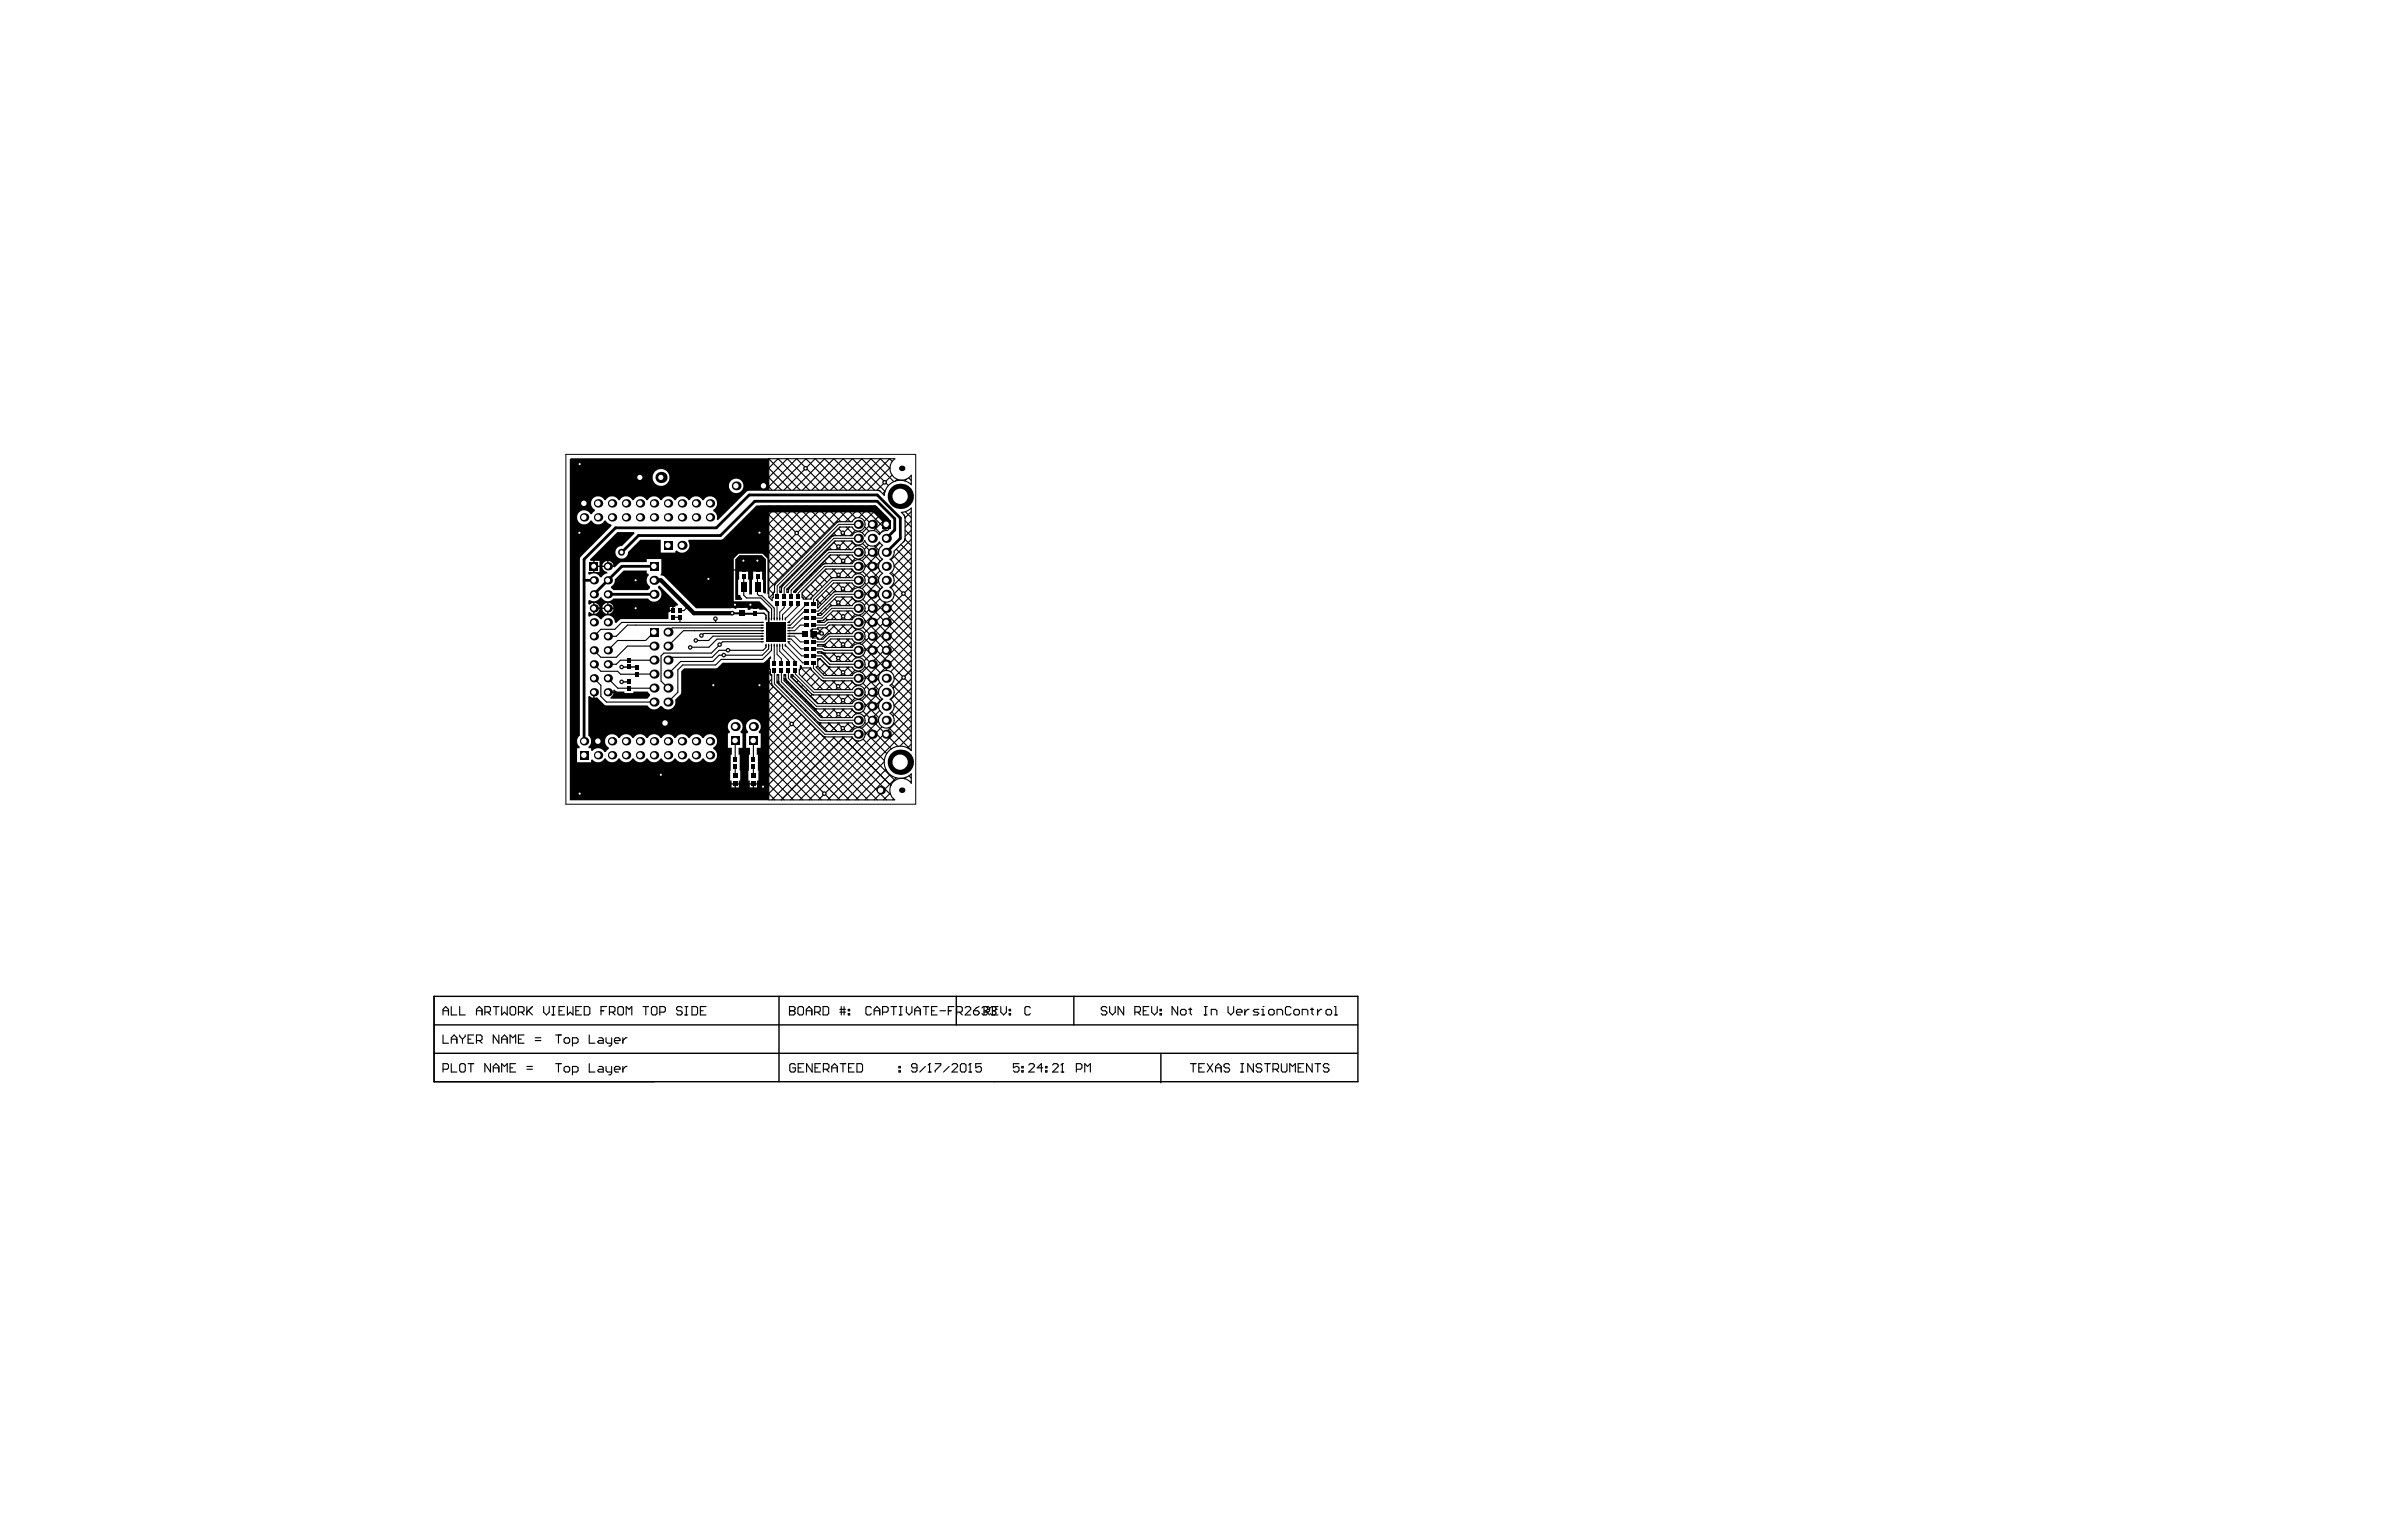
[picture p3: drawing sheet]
<svg xmlns="http://www.w3.org/2000/svg" width="432mm" height="279mm" viewBox="0 0 432 279" stroke-linecap="round" stroke-linejoin="round" font-family="sans-serif">
<g fill="none" stroke="#000" stroke-width=".18">
<path d="M102.6 82.4h63.4v63.4h-63.4zM155.6 97.6h-4.4l-9 9v1.6M155.6 95.1h-3.6l-11.1 11.1v2M140.4 117v3.3M140.9 117v1.6l.7 .8v.9M140.9 109.4v2.8M141.3 117v1.1l1.6 1.6v.6M141.8 117v.6l2.4 2.3v.4M142.2 109.4v.8l-.9 .8v1.2M142.4 117h.1M142.4 117l3.1 3.2h.7M143 116.4v.2l2.3 2.3h.9"/>
<path d="M143 115.9h.4l1.8 1.8h1M143 115.3h1l1.1 1.1h1.1M143.4 109.4v.5l-1.6 1.6v.7M144.7 109.4v.5l-2.3 2.3M146.2 110.8h-.4l-2.5 2.6h-.3M146.2 109.5l-3.2 3.4M146.2 113.3h-1.1l-1 1.1h-1.1M146.2 112.1h-.7l-1.8 1.7h-.7M155.6 100.1h-5.3l-6.9 6.9v1.2M155.6 102.7h-6.1l-4.8 4.8v.7M155.6 105.2h-4.7l-3.4 3.4v.9M155.6 107.8h-4.2l-3 3h-.9"/>
<path d="M155.6 115.4h-5.2l-1 1h-1.9M155.6 112.8h-5.5l-.5 .5h-2.1M155.6 110.3h-4.8l-1.8 1.8h-1.5M140.4 121.6v2.4l9.1 9.1h6.1M141.6 121.6v2l7 7h7M142.9 121.6v1.4l5.1 5.1h7.6M144.2 121.6v.6l3.3 3.3h8.1M147.5 120.2v1l1.7 1.8h6.4"/>
</g>
<path d="M136.8 111.4l.3-.2h1.4l.4 .4v.6M143 114.9h3M112.7 121h1.3M114 123.6h-1.3M114 120.9h1.3M78.7 180.7h167.5v15.4h-167.5zM78.7 191h167.4M78.7 185.8h167.5M141.2 180.7v15.4M173.4 180.7v5.1M194.7 180.7v5.1M210.4 191.2v5.1" fill="none" stroke="#000" stroke-width=".25"/>
<g fill="none" stroke="#000" stroke-width=".2">
<path d="M139.4 96.7l5.2 5.2M139.4 88.3l.6 .6M139.4 83.2l5.6 5.7M139.4 88.2l5-5 5.7 5.7M139.5 91.8l7.6 7.6M140.9 91.8l-1.5 1.5 6.8 6.9M141.2 91.8l6.7 6.7M142.1 88.9l5.7-5.7 5.7 5.7M142.6 91.8l-3.2 3.2 6 6M142.7 83.2l5.7 5.7M142.7 83.2l-3.3 3.4 2.3 2.3M142.8 91.8l6 5.9"/>
<path d="M143.3 88.9l-3.9-4 1.6-1.7 5.7 5.7M143.8 88.9l5.7-5.7 5.7 5.7M144.3 91.8l-4.9 4.9M144.5 91.8l5.1 5M145.5 88.9l5.7-5.7 5.6 5.7M146 91.8l-6.6 6.6 4.3 4.3M146.1 83.2l5.7 5.7M146.1 83.2l-5.7 5.7M146.2 91.8l4.2 4.2M147.7 91.8l-8.3 8.3 3.5 3.5M147.9 91.8l3.4 3.4M148.6 99.2l.1 .1"/>
<path d="M148.9 88.9l5.6-5.7 5.9 5.9-.4 .4M149.4 91.8l-10 9.9 2.6 2.7M149.5 98.3l.1 .2M149.6 91.8l2.8 2.8M149.9 99.8l-6.8 6.9M150.3 99.2l.5 .5M150.3 97.5l.1 .2M150.8 97.3l-9 9-.1 .3v.8h-.3v-1M151 91.8l-11.6 11.6M151.1 98.3l1.4 1.4M151.1 96.7l.5 .4M151.3 91.8l2.8 2.8"/>
<path d="M151.4 98.1l-8.8 8.8M151.7 94.7l-11.2 11.2-.1 .3v1.2h-.2v1h-.2v.5l-.6-.6v-16.5h19.3l2.6 2.6v1.3l-.4 .5a1.47 1.47 0 0 0-1.5 .8M152 95.8l1.3 1.3M152 94.6l-.3 .1M152 94.6h2.5M152.2 95.6h2.3M152.3 95.6l-10.9 10.9M152.6 98.1l1.5 1.6M152.7 91.8l-13.3 13.3 1 1.1M152.8 83.2l5.7 5.7M152.9 83.2l-5.7 5.7M153 91.8l2.1 2.1"/>
<path d="M153.1 98.1l-1.6 1.6M153.4 95.6l1.3 1.2M154 95.6l-1.6 1.5M154.3 98.1l.9 .9M154.4 91.8l-15 15 .8 .8M154.5 99.7h-4.2l-.4 .1M154.5 97.1h-3.3l-.4 .2M154.5 98.1h-3.1l-8.8 8.7v.6h.3l.2-.7M154.5 99.7a1.22 1.22 0 0 1 1.8-.5 1.22 1.22 0 0 1 0 1.9 1.22 1.22 0 0 1-1.8-.5M154.5 94.6a1.22 1.22 0 0 1 1.8-.5 1.22 1.22 0 0 1 0 1.9 1.22 1.22 0 0 1-1.8-.4M154.5 98.1a1.22 1.22 0 0 0 1.1 .7 1.22 1.22 0 0 0 1.1-.8 1.44 1.44 0 0 0 1.3 1 1.44 1.44 0 0 0 1.4-.7M154.6 98.3l-1.4 1.4"/>
<path d="M154.7 91.8l4.9 4.9M155 96.2l-.9 .9M155.7 98.8v.1M155.8 96.3l.2 .1M156.1 91.8l-2.8 2.8M156.3 91.8l4.5 4.4M156.4 98.6l3.2 3.1M156.7 95.5l.8 .8M157.4 98.9l-.7 .7M157.8 91.8l-2.1 2.1M158 91.8l3.3 3.2M158.5 99l.8 .8"/>
<path d="M159.1 92.2l-2.4 2.3M159.4 97a1.44 1.44 0 0 0-1.4-.8 1.44 1.44 0 0 0-1.3 1 1.22 1.22 0 0 0-1.1-.8 1.22 1.22 0 0 0-1.1 .7M159.4 98.3l.6 .6a1.44 1.44 0 0 0 0 2.5 1.44 1.44 0 0 0 0 2.6 1.44 1.44 0 0 0 0 2.5 1.43 1.43 0 0 0-.4 2.2 1.43 1.43 0 0 0 2.2-.1 1.43 1.43 0 0 0-.5-2.1 1.44 1.44 0 0 0 0-2.6 1.44 1.44 0 0 0 0-2.5 1.42 1.42 0 0 0 .8-1.4M159.5 98.4l-3.2 3.3M159.5 96.7l-.1 .2M159.6 83.2l1.7 1.7M159.6 83.2l-5.7 5.7M159.9 93l-3.6 3.6M160.7 93.8l-2.3 2.4M161.1 88l-4.9-4.8-5.7 5.7M161.3 83.2l.4 .5M161.3 83.2l-5.7 5.7"/>
<path d="M161.3 94.9l-1.5 1.6M161.3 84.8l-4 4.1M161.7 86.1l-2.7 2.8M162 87.3l-4.1-4.1-5.7 5.7M162.2 83.2h-22.8v5.7h19.6a1.67 1.67 0 0 1 1.3 .9 2.9 2.9 0 0 1 1.8-2.5 2.9 2.9 0 0 1 3.1 .6v-1.7a2.13 2.13 0 0 1-3.3 .2 2.13 2.13 0 0 1 .3-3.2M162.5 99.6l2.7 2.7M162.6 86.9l-.3 .3M163.3 98.7l1.9 1.9M164 97.8l1.2 1.1M164.1 96.1l1.1 1.1M164.1 94.4l1.1 1.2M164.1 92.8l1.1 1.1"/>
<path d="M164.3 86.9l-.3 .3M164.7 86.7l.5 .4M165.2 92.1v44a2.92 2.92 0 0 0-4.1 .1 2.92 2.92 0 0 0 0 4 2.92 2.92 0 0 0 4.1 .1M165.2 99.5l-3.1 3.1 3.1 3.1M165.2 96.1l-1.1 1.2M165.2 92.8l-1.1 1.1M165.2 87.7l-.1 .1M165.2 94.4l-1.1 1.2M165.2 97.8l-3.7 3.7M165.2 92.1l-1 .6-.8 .2a1.32 1.32 0 0 1 .7 1l-.1 3.9-.2 .4-1.7 1.7M107.7 115.4h.1M110.2 115.4h.1"/>
<path d="M118.3 119.5l.2 .2h-6.1l-.7 .7h-1.5M118.6 117.1h-4.9l-2 2.1h-2.8l-1.2-1.3M118.6 114.6l-1.6 1.5h-5l-1.8 1.8M122 111.9h1.3v1M124.7 110l-.7 .7h-.7M129.7 112.2v.7M134.8 104.6v3.3l.5 .5h2.6l2 1.9v1.9M134.8 101.7v1.6h-1.9M137.3 104.6v3.1l.3 .3h.5l2.3 2.3v1.9M137.3 104.6h.1M137.3 101.7v1.6M138.2 114.4h.1"/>
<path d="M138.2 114.4h-14.3l-2.8 2.7M138.2 116.4h-7.2l-2 2h-8.7l-.5 .5v4.6l1.3 1.3M138.2 115.9h-8.2l-1.5 1.5h-3.3M138.2 115.3h-9l-.7 .8h-2.3M138.2 112.9h-25.5l-1.2 1.2h-2.6l-1.2 1.3M138.2 113.4l-24.5-.1-2 2.1h-1.5M138.2 113.8h-16.3l-.8 .8M138.2 114.9h-10.6l-.4 .3M138.9 117v.4l-.6 .5h-7.9l-1.3 1.3h-7.2l-.5 .5h-.3M139.3 117v.7l-1.1 1.1h-7.8l-1.2 1.1h-5.8l-2.3 2.3M139.3 112.9l1.3 1.2M139.4 116.1h1.7"/>
<path d="M139.4 113.6l2.5 2.5 .2-.2M139.4 115.2l.8 .9M139.4 103.4l1.8 1.8M139.8 113.1l-.4 .4M139.8 117v.9l-1.6 1.7h-7.5l-1 1h-5.9l-.9 .9v4l-1.8 1.8M139.8 112.2h.1M140.2 107.7l-.7 .7M140.6 113.1l1.5 1.5M141.1 113.1h1v3h-1M141.1 113.1h-1.3l-.4-.1v3.1M141.4 107.1l.2 .3M141.5 113.1l-2.1 2.1"/>
<path d="M141.9 105.9l.1 .2M142.1 114.2l-2 1.9M142.7 106.8l.2 .2M142.7 105.1l.1 .1M143.5 105.9l.2 .2M143.5 104.3l.2 .1M144.4 106.7l.2 .3M144.4 105.1l.1 .1M144.4 103.4l.1 .1M145.2 105.9l.2 .2M145.2 104.2l.1 .2M145.2 102.6l.2 .1"/>
<path d="M145.4 107.8l.8 .8M146 105.1l.3 .2M146.1 103.4l.1 .1M146.1 101.7l.1 .2M146.1 106.8l1.3 1.3M146.9 104.2l.2 .2M146.9 102.6l.1 .1M146.9 100.9l.2 .1M146.9 106l1.3 1.2M147 114.5l1.4 1.4M147.3 114.1v.2h-.3v1.2h.3v.2h.9v.2h1l.9-.9 .3-.1h4.1M147.3 114.1l-.3 .2"/>
<path d="M147.5 117.7h1.6l.3 .2h6.2M147.5 118.9h1.4l1.5 1.5h5.2M147.7 101.7l.2 .1M147.7 103.4l.2 .2M147.8 100l.1 .2M147.8 105.1l1.3 1.3M148.1 108.7l.8 .9M148.2 118.4l.9 .1 1.5 1.4h3.9a1.22 1.22 0 0 1 1.8-.4 1.22 1.22 0 0 1 .1 1.9 1.22 1.22 0 0 1-1.9-.5h-4.3l-1.5-1.5h-.5M148.2 117.1h.9l.4 .2M148.2 119.5v1.4h-.3M148.2 118.2v.2M148.2 114l1.5 1.4"/>
<path d="M148.4 111.3l-.2 .1M148.5 112.6l.3 .3M148.6 102.5l.2 .2M148.6 100.9l.1 .1M148.6 119.4l3 3.1M148.6 104.3l1.3 1.3M148.6 119.4l-.4 .4M148.7 111.1l-.3 .2M148.7 111.1l.3 .3M148.8 112.6l-.3 .3M148.9 107.9l.8 .8M149.2 113.8l-1.8 1.9"/>
<path d="M149.3 118.4l1.5 1.5M149.3 112.4l-.3 .2M149.4 116.9l.5 .5M149.4 101.7l.5 .5M149.4 100l.2 .2M149.5 103.4l1.3 1.4M149.5 117.3l.1 .1h4.9a1.22 1.22 0 0 1 1.9-.4 1.22 1.22 0 0 1-.1 1.9 1.22 1.22 0 0 1-1.8-.5h-5.1l-.5-.2h-.7M149.6 116.8l-.4 .3M149.6 110.3l.2 .3M149.6 113.8h-1.4v.3h-.9M149.7 118.4l-.3 .3M149.7 112.1l.3 .3"/>
<path d="M149.7 116.7l-.3 .2h-1.2v.2M149.7 107.1l.9 .8M149.7 113.8l1.1 1.1M149.8 112.5l-.4 .4h-1.2v-.3h.8M150 113.7l-.4 .1M150.2 100.8l1.4 1.4M150.3 116.1l1.3 1.3M150.4 109.4l.4 .4M150.4 110l-1.6 1.6h-.6v-.3h.2M150.5 111.2l1.1 1.2M150.6 106.2l1 1.1M150.6 100.6l-6.7 6.7"/>
<path d="M150.9 103.2l1.6 1.5M150.9 113.3l1.6 1.6M151 118.4l1.5 1.5M151.3 108.6l1.2 1.2M151.4 118.4l-1.2 1.2M151.4 113.3l-2.6 2.6M151.4 107.3l-.3 .1M151.4 107.3h3.1M151.4 103.2l-5.4 5.4M151.7 100.6l1.6 1.6M151.7 105.7l1.6 1.6M151.8 110.8l1.5 1.6"/>
<path d="M151.8 115.9l1.5 1.5M152.2 115.9l-1.5 1.5M152.2 105.7l-4 4M152.2 110.8l-1.5 1.6M152.3 100.6l-1.6 1.6M152.6 103.2l1.6 1.5M152.6 113.3l1.6 1.6M152.6 108.2l1.6 1.6M152.7 118.4l1.5 1.5M153 118.4l-1.5 1.5M153.1 113.3l-1.6 1.6M153.1 108.2l-1.6 1.6"/>
<path d="M153.1 103.2l-1.6 1.5M153.4 100.6l1.3 1.3M153.4 105.7l1.3 1.2M153.4 110.8l1.3 1.2M153.5 115.9l1.2 1.2M153.9 110.8l-1.5 1.6M153.9 115.9l-1.5 1.5M153.9 105.7l-1.5 1.6M153.9 100.6l-1.5 1.6M154.3 103.2l.9 .9M154.3 108.2l.9 .9M154.3 113.3l.9 .9"/>
<path d="M154.3 118.4l.9 .9M154.5 100.6h-4l-6.6 6.6v.2h.3l5-5M154.5 103.2h-4.8l-4.3 4.3v.9h.2v.2h1.4l.1-.3 3.5-3.4M154.5 110.8h-3.5l-1.7 1.6-.3 .2M154.5 102.2h-5l-.3 .1M154.5 109.8h-3.7l-.4 .2M154.5 104.7h-3.6l-.3 .2M154.5 113.3h-4.2l-.7 .5M154.5 112.4h-4.4l-.3 .1M154.5 105.7h-3.4l-3.1 3.1h.2v1.4l2.9-2.8M154.5 115.9h-3.9l-.9 .8M154.5 108.2h-2.9l-2.9 2.9"/>
<path d="M154.5 114.9a1.22 1.22 0 0 1 1.8-.5 1.22 1.22 0 0 1 0 1.9 1.22 1.22 0 0 1-1.8-.5M154.5 112.4a1.22 1.22 0 0 1 1.8-.5 1.22 1.22 0 0 1 0 1.9 1.22 1.22 0 0 1-1.8-.5M154.5 109.8a1.22 1.22 0 0 1 1.8-.5 1.22 1.22 0 0 1 0 2 1.22 1.22 0 0 1-1.8-.5M154.5 104.7a1.22 1.22 0 0 1 1.8-.4 1.22 1.22 0 0 1 0 1.9 1.22 1.22 0 0 1-1.8-.5M154.5 102.2a1.22 1.22 0 0 1 1.8-.5 1.22 1.22 0 0 1 0 1.9 1.22 1.22 0 0 1-1.8-.4M154.5 107.3a1.22 1.22 0 0 1 1.8-.5 1.22 1.22 0 0 1 0 1.9 1.22 1.22 0 0 1-1.8-.5M154.6 113.5l-1.4 1.4M154.6 118.6l-1.4 1.3M154.6 103.4l-1.4 1.3M154.6 108.4l-1.4 1.4M155 116.4l-.9 1M155 111.4l-.9 1"/>
<path d="M155 106.3l-.9 1M155 101.2l-.9 1M155.7 119.1l-.1 .1M155.7 114.1l-.1 .1M155.7 109l-.1 .1M155.7 103.9l-.1 .1M155.8 101.4l.2 .1M155.8 106.4l.2 .2M155.9 116.6l.2 .2M155.9 111.5l.1 .2M156.4 113.7l8.8 8.8M156.4 103.6l3.2 3.2"/>
<path d="M156.4 108.7l8.8 8.8M156.4 118.8l3.2 3.2M156.7 105.7l2.6 2.5M156.7 117.5l4.1 4.1M156.7 100.6l2.6 2.6M156.7 112.4l8.5 8.5M156.8 110.7l8.4 8.5M156.8 102.3l2.5 2.5M156.8 115.8l8.4 8.4M156.8 107.4l8.4 8.4M159.3 105.5l-2.5 2.4M159.3 100.4l-2.5 2.4"/>
<path d="M159.5 108.6l-3.2 3.2M159.5 103.5l-3.2 3.2M159.6 101.7l-2.9 2.9M159.9 106.5l-3.2 3.2M159.9 101.4l-.2 .2M160.2 109.1l5 5M160.6 109.2l-3.8 3.7M161.6 108.8l3.6 3.6M161.6 103.8l3.6 3.6M162 100.8l3.2 3.2M162 105.8l3.2 3.3M162.1 107.6l3.1 3.1"/>
<path d="M165.2 113l-8.9 8.9M165.2 102.9l-3.7 3.7M165.2 106.3l-8.5 8.5M165.2 104.6l-3.1 3.1M165.2 109.6l-8.4 8.4M165.2 114.7l-8.4 8.4M165.2 116.4l-8.5 8.5M165.2 111.3l-8.5 8.5M165.2 119.7l-3.1 3.2M165.2 118.1l-3.7 3.7M165.2 101.2l-3.3 3.3M165.2 107.9l-8.9 9"/>
<path d="M107.7 120.4h.1M107.7 120.4l1.2 1.3h3.1l.5 .5h6.1M107.7 123.2v-.2l1.2 1.3v2l1 1h8.7M110.2 123l1.8 1.8h6.5M118.6 124.8h-.1M118.6 122.2h-.1M128.5 136.9h.2M133.3 134.3v3.6M133.3 138.9v1.8M136.6 137.7h.1M136.6 134.3v3.4M136.6 138.9v1.7"/>
<path d="M139.4 122l.5 .5M139.4 137.2l7.8 7.8M139.4 135.5l9.5 9.5M139.4 128.7l16.2 16.3M139.5 120.2l-.1 .1 .1 .1M139.7 121.7l-.3 .3M139.9 123.1l-.5 .6 21.3 21.3M140 124.3l-.1-.3v-1.7h-.2v-.9h-.2v-2h.2v-.3l-.3 .3v25.6h22.8a2.16 2.16 0 0 1-.3-3.2 2.16 2.16 0 0 1 3.3 .2M140 124.3l9.3 9.3h5.2M140.2 124.5l-.8 .8 19.6 19.7M140.9 123.5l.3 .3M141 125.3l-1.6 1.7 17.9 18"/>
<path d="M141.2 123.5l-.3 .3M141.9 124.5l-.2 .2M141.9 126.2l-2.5 2.5M142.1 123.1l7.1 7M142.4 122.3l-.3 .3M142.7 125.4l-.1 .1M142.7 127l-3.3 3.4 14.5 14.6M142.8 123.6l-.2 .2M143.4 122.7l4.9 4.9M143.5 126.2l-.1 .2M143.6 127.9l-4.2 4.2 12.9 12.9M143.7 124.4l-.3 .3"/>
<path d="M143.8 122.6l-.3 .3M143.8 122.6l-.1-.2-.3-.1v.5l4.8 4.8h6.3M143.9 122.6l3.4 3.4h7.2M144.4 127l-.1 .2M144.4 128.7l-5 5.1 11.2 11.2M144.5 125.3l-.3 .2M144.7 123.4l-.4 .3M145.1 120.7l.1 .1v.3h1.8M145.1 120.7v.7h-.2v.8l2.8 2.8h6.8M145.1 121l4.1 4M145.2 127.9l-.1 .1M145.3 129.6l-5.9 5.9"/>
<path d="M145.3 121.1l-.4 .4M145.3 126.1l-.2 .3M145.5 124.3l-.3 .3M146.1 128.7l-.2 .2M146.1 130.4l-6.7 6.7M146.2 126.9l-.3 .3M146.4 125.1l-.4 .3M146.9 121.1l.1 .1-1.7 1.5M146.9 129.6l-.1 .1M146.9 131.3l-7.5 7.5 6.1 6.2M147 127.8l-.2 .3M147.1 121.5l-.1-.3 .1 .3 1.8 1.8"/>
<path d="M147.2 125.9l-.3 .4M147.7 122.1l-1.5 1.5M147.8 130.4l-.2 .2M147.8 132.1l-8.4 8.4 4.4 4.5M147.9 121l1.5 1.5h5.1M148 128.5l-.4 .4M148 128.5l-.3-.1-5.1-5.1-.2-.3v-.7h-.3v1.1l6.7 6.7h5.7M148 128.5h6.5M148.2 120.8l1.7 1.7M148.4 131l1.6 1.7M148.4 126l1.6 1.6M148.5 122.9l-1.5 1.5"/>
<path d="M148.6 132.9l-9.2 9.3M148.8 131.1l-.3 .3M148.8 126l-1.1 1.1M148.9 123.3l.3 .1M149.2 123.4l1.6 1.6M149.2 123.4h5.3M149.3 128.5l1.6 1.6M149.5 120.3l-1.1 1.1M149.6 133.6l-10.2 10.3M149.7 128.5l-1.3 1.3M149.7 123.4l-1.6 1.6M150.1 126l1.6 1.6"/>
<path d="M150.1 131.1l1.6 1.6M150.5 121l-1.3 1.2M150.5 131.1l-1.2 1.2M150.5 126l-1.6 1.6M150.9 123.4l1.6 1.6M151 128.5l1.5 1.6M151 133.6l10.5 10.5M151.3 128.5l-1.5 1.6M151.3 133.6l-11.4 11.4M151.4 123.4l-1.6 1.6M151.8 126l1.6 1.6M151.8 131.1l1.6 1.6"/>
<path d="M151.8 121l1.5 1.5M152.2 131.1l-1.6 1.6M152.2 126l-1.6 1.6M152.2 121l-1.5 1.5M152.6 123.4l1.6 1.6M152.7 128.5l1.5 1.6M152.7 133.6l8.8 8.8M153 133.6l-11.4 11.4M153 128.5l-1.5 1.6M153.1 123.4l-1.6 1.6M153.5 121l1.2 1.1M153.5 126l1.2 1.2"/>
<path d="M153.5 131.1l1.2 1.2M153.9 121l-1.5 1.5M153.9 126l-1.6 1.6M153.9 131.1l-1.6 1.6M154.3 123.4l.9 1M154.3 128.5l.9 .9M154.4 133.6l.2 .3M154.5 131.1l-6.1-.1-7.1-7-.1-.4v-1.3h-.3v1.5l8.8 8.9h4.8M154.5 132.7a1.22 1.22 0 0 1 1.8-.5 1.22 1.22 0 0 1 0 1.9 1.22 1.22 0 0 1-1.8-.5M154.5 130.1a1.22 1.22 0 0 1 1.8-.5 1.22 1.22 0 0 1 0 2 1.22 1.22 0 0 1-1.8-.5M154.5 125a1.22 1.22 0 0 1 1.8-.4 1.22 1.22 0 0 1 0 1.9 1.22 1.22 0 0 1-1.8-.5M154.5 127.6a1.22 1.22 0 0 1 1.8-.5 1.22 1.22 0 0 1 0 1.9 1.22 1.22 0 0 1-1.8-.5"/>
<path d="M154.5 122.5a1.22 1.22 0 0 1 1.9-.5 1.22 1.22 0 0 1-.1 2 1.22 1.22 0 0 1-1.8-.6M154.6 123.6l-1.4 1.4M154.6 128.7l-1.5 1.4M154.6 133.8l-11.3 11.2M154.8 134.1l7.4 7.4M155 131.7l-1 1M155 121.5l-.9 1M155 126.6l-1 1M155.6 129.3v.1M155.6 134.4l-10.6 10.6M155.7 124.2l-.1 .1M155.9 126.7l.2 .2"/>
<path d="M155.9 121.6l.2 .3M155.9 131.8l.2 .2M156.4 128.9l6.4 6.4M156.4 123.9l3.2 3.2M156.5 134l3.8 3.9M156.7 132.6l4 4M156.7 122.5l2.6 2.6M156.7 127.6l2.6 2.5M156.8 131l4.8 4.8M156.8 125.9l2.5 2.5M156.8 120.9l2.5 2.5M159.3 130.7l-2.5 2.5"/>
<path d="M159.3 125.7l-2.5 2.4M159.5 128.8l-3.3 3.3M159.5 123.8l-3.2 3.2M159.9 131.8l-13.2 13.2M159.9 126.7l-3.2 3.3M160 129.3a1.42 1.42 0 0 0-.4 2.2 1.42 1.42 0 0 0 2.2 0 1.42 1.42 0 0 0-.5-2.2M160 126.8a1.42 1.42 0 0 0 0 2.5M160 124.3a1.42 1.42 0 0 0 0 2.5M160 124.2a1.42 1.42 0 0 1-.4-2.1 1.42 1.42 0 0 1 2.2 0 1.42 1.42 0 0 1-.5 2.1M160.3 138.1l-6.9 6.9M160.6 139.5l-5.5 5.5M161.1 132l4.1 4"/>
<path d="M161.3 124.3a1.42 1.42 0 0 1 0 2.5M161.3 126.8a1.42 1.42 0 0 1 0 2.5M161.6 124l3.6 3.6M161.7 129.1l3.5 3.6M162 126.1l3.2 3.2M162 131.1l3.2 3.3M162.1 122.8l3.1 3.1M162.1 127.9l3.1 3.1M165.2 131.6l-13.5 13.4M165.2 134.9l-.7 .7M165.2 133.2l-2.1 2.1M165.2 126.5l-3.3 3.3"/>
<path d="M165.2 124.8l-3.1 3.1M165.2 123.1l-3.7 3.8M165.2 121.4l-3.3 3.4M165.2 128.2l-16.8 16.8M165.2 129.9l-15.2 15.1M139.4 143.9l1.1 1.1M139.4 142.2l2.8 2.8M161.4 140.4l-4.6 4.6M161.4 143.8l-1.2 1.2M162 144.9l-.2 .1M162.5 141l-4 4M164.3 140.9l-.3 .3"/>
<path d="M164.8 140.7l.4 .4M165.2 141.7l-.2 .1M165.2 140.3v1.7M80.3 184v-1l.5-.5 .5 .5v1M80.3 187.7v1.5h1M80.3 193.9h.7l.3-.3v-.5l-.3-.2h-.7v1.5M80.3 183.3h1M81.8 182.5v1.5h1M81.8 189.2v-1l.5-.5 .5 .5v1M81.8 192.9v1.5h1M81.8 188.4h1M83.3 182.5v1.5h1"/>
<path d="M83.3 187.7v.2l.5 .5M83.6 192.9h.5l.2 .2v1l-.2 .3h-.5l-.3-.3v-1zM83.8 188.4v.8M84.3 187.7v.2l-.5 .5M84.9 192.9h1M84.9 188.4h.5M85.4 192.9v1.5M85.9 187.7h-1v1.5h1M86.4 183.3h1M86.4 188.7h.7l.3-.3v-.5l-.3-.2h-.7v1.5M86.4 184v-1l.5-.5 .5 .5v1M86.9 188.7l.5 .5"/>
<path d="M87.9 183.5h.8l.2-.2v-.5l-.2-.3h-.8v1.5M88.4 183.5l.5 .5M88.9 192.9v1.5l-1-1.5v1.5M89.4 194.4v-1l.5-.5 .5 .5v1M89.4 193.6h1M89.4 182.5h1M89.9 182.5v1.5M90.4 187.7v1.5l-1-1.5v1.5M90.9 182.5v1.5l.5-.5 .6 .5v-1.5M90.9 189.2v-1l.5-.5 .6 .5v1M90.9 194.4v-1.5l.5 .5 .6-.5v1.5M90.9 188.4h1.1"/>
<path d="M92.5 193.6h.5M92.5 189.2v-1.5l.5 .5 .5-.5v1.5M92.7 182.5h.5l.3 .3v1l-.3 .2h-.5l-.2-.2v-1zM93.5 192.9h-1v1.5h1M94 183.5h.7l.3-.2v-.5l-.3-.3h-.7v1.5M94 188.4h.5M94.5 183.5l.5 .5M95 187.7h-1v1.5h1M95.5 193.9h1M95.5 193.4h1M95.5 182.5v1.5M95.8 183.3l.7 .7"/>
<path d="M96.5 182.5l-1 1M97 188.7h1M97 188.2h1M98.5 182.5v1l.6 .5 .5-.5v-1M100.1 184h.5M100.1 182.5h.5M100.3 182.5v1.5M100.7 192.9h1M100.7 187.7h1M101.2 187.7v1.5M101.2 192.9v1.5M101.3 183.3h.5"/>
<path d="M102.4 182.5h-1.1v1.5h1.1M102.5 193.4h.5l.3 .2v.5l-.3 .3h-.5l-.2-.3v-.5zM102.5 188.2h.5l.3 .2v.5l-.3 .3h-.5l-.2-.3v-.5zM102.9 182.5v1.5l.5-.5 .5 .5v-1.5M103.8 194.4h.7l.3-.3v-.5l-.3-.2h-.7v1.5M103.8 189.2h.7l.3-.3v-.5l-.3-.2h-.7v1.5M104.4 183.3h.5M105.4 182.5h-1v1.5h1M105.9 182.5h.8l.2 .3v1l-.2 .2h-.8zM106.8 192.9v1.5h1M106.8 187.7v1.5h1M108.6 193.4h.5l.3 .2v.8h-.8l-.3-.3 .3-.2h.8"/>
<path d="M108.6 188.2h.5l.3 .2v.8h-.8l-.3-.3 .3-.2h.8M108.9 183.3h.6M109.9 193.4v.7l.2 .3h.8M109.9 188.2v.7l.2 .3h.8M110 182.5h-1.1v1.5M110.5 183.5h.7l.3-.2v-.5l-.3-.3h-.7v1.5M110.9 188.2v1.2l-.3 .3h-.2M110.9 193.4v1.2l-.3 .3h-.2M111 183.5l.5 .5M111.4 193.9h1v-.3l-.3-.2h-.5l-.2 .2v.5l.2 .3h.5M111.4 188.7h1v-.3l-.3-.2h-.5l-.2 .2v.5l.2 .3h.5M112.2 182.5h.6l.2 .3v1l-.2 .2h-.6l-.2-.2v-1z"/>
<path d="M112.9 188.2v1M112.9 193.4v1M113.5 184v-1.5l.5 .5 .5-.5v1.5M113.7 193.4h-.3l-.5 .5M113.7 188.2h-.3l-.5 .5M116.6 182.5h1M117.1 182.5v1.5M118.3 182.5h.5l.3 .3v1l-.3 .2h-.5l-.2-.2v-1zM119.6 183.5h.8l.2-.2v-.5l-.2-.3h-.8v1.5M123.7 182.8l-.3-.3h-.5l-.3 .3v.2l.3 .3h.5l.3 .2v.3l-.3 .2h-.5l-.3-.2M124.2 184h.5M124.2 182.5h.5"/>
<path d="M124.4 182.5v1.5M125.4 182.5h.8l.3 .3v1l-.3 .2h-.8zM127 183.3h.5M128 182.5h-1v1.5h1M143.1 183.3h.1M143.1 182.5h.8l.2 .3v.2l-.2 .3 .2 .2v.3l-.2 .2h-.8zM143.1 183.3h.8M144.2 193.1l-.3-.2h-.5l-.2 .2v1l.2 .3h.5l.3-.3v-.5h-.5M144.7 193.6h.5M144.9 182.5h.5l.3 .3v1l-.3 .2h-.5l-.3-.2v-1zM145.7 192.9h-1v1.5h1M146.2 183.3h1"/>
<path d="M146.2 184v-1l.5-.5 .5 .5v1M147.2 192.9v1.5l-1-1.5v1.5M147.7 183.5h.7l.3-.2v-.5l-.3-.3h-.7v1.5M147.7 193.6h.5M148.2 183.5l.5 .5M148.7 192.9h-1v1.5h1M149.2 182.5h.8l.2 .3v1l-.2 .2h-.8zM149.3 193.9h.7l.3-.3v-.5l-.3-.2h-.7v1.5M149.8 193.9l.5 .5M150.8 193.6h1M150.8 194.4v-1l.5-.5 .5 .5v1M152.2 183.5h1.1"/>
<path d="M152.2 183h1.1M152.3 192.9h1M152.5 182.5v1.5M152.8 192.9v1.5M153 182.5v1.5M153.8 183.8h.2v.2h-.2zM153.8 183h.2v.3h-.2zM153.8 193.6h.5M154.8 192.9h-1v1.5h1M155.3 192.9h.8l.3 .2v1l-.3 .3h-.8zM158 182.8l-.3-.3h-.5l-.2 .3v1l.2 .2h.5l.3-.2M158.5 183.3h1"/>
<path d="M158.5 184v-1l.5-.5 .5 .5v1M160 183.5h.7l.3-.2v-.5l-.3-.3h-.7v1.5M161.5 182.5h1M162 182.5v1.5M163 194.1h.2v.3h-.2zM163 193.4h.2v.2h-.2zM163 184h.5M163 182.5h.5M163.3 182.5v1.5M164.3 182.5v1l.5 .5 .5-.5v-1M165.8 183.3h1M165.8 184v-1l.5-.5 .5 .5v1"/>
<path d="M166.2 193.6h-.7l-.3-.2v-.3l.3-.2h.5l.2 .2v1l-.2 .3h-.5l-.3-.3M167.3 182.5h1.1M167.7 193.4l-1 1M167.8 182.5v1.5M168.3 194.4h.5M168.5 192.9h.1M168.5 192.9v1.5M168.5 192.9l-.2 .2M168.9 183.3h.5M169.5 192.9h1v.2l-1 1v.3M169.9 182.5h-1v1.5h1M170.4 183.3h1"/>
<path d="M171.9 183.3h.5M172.1 193.4l-1.1 1M172.6 193.1l.2-.2h.5l.3 .2v.3l-1 1h1M172.9 182.5h-1v1.5M173.4 183.5h.8l.2-.2v-.5l-.2-.3h-.8v1.5M173.9 183.5l.5 .5M174.3 192.9h.6l.2 .2v1l-.2 .3h-.6l-.2-.3v-1zM175 182.8l.2-.3h.5l.3 .3v.2l-1 1h1M175.6 194.4h.5M175.9 192.9h.1M175.9 192.9v1.5M175.9 192.9l-.3 .2"/>
<path d="M176.5 183.3h.7l.3 .2v.3l-.3 .2h-.5l-.2-.2zM177.5 182.5l-.5 .3-.5 .5M177.9 192.9h-1v.7l.5-.2h.2l.3 .2v.5l-.3 .3h-.5l-.2-.3M178 182.8l.2-.3h.9l.3 .3v.5l-.3 .2h-.7M178.4 182.5v1.5M178.5 183.3h.3M178.8 183.3l.2 .2v.3l-.2 .2h-.6l-.2-.2M178.8 182.5l.2 .3v.2M178.9 183.5l.5 .5M179 183h.1M179 183l-.2 .3M179.5 183.8l.3 .2h1.1"/>
<path d="M179.9 183.3h.5M179.9 182.5v1.5M180.3 182.5l.2 .3v.2M180.5 183h.1M180.5 183l-.2 .3 .2 .2v.3l-.2 .2M180.9 182.5h-1.1l-.3 .3M181.4 182.5v1l.5 .5 .5-.5v-1M182.9 183.8h.3v.2h-.3zM182.9 183h.3v.3h-.3zM184.7 192.9h-1v.7l.5-.2h.3l.2 .2v.5l-.2 .3h-.5l-.3-.3M185.2 194.1h.3v.3h-.3zM185.2 193.4h.3v.2h-.3z"/>
<path d="M186.5 193.1l.2-.2h.6l.2 .2v.3l-1 1h1M186.8 182.8l-.3-.3h-.5l-.2 .3v1l.2 .2h.5l.3-.2M189 193.6h-1l.8-.7v1.5M189.5 194.1h.3v.3h-.3zM189.5 193.4h.3v.2h-.3zM190.8 193.1l.3-.2h.5l.2 .2v.3l-1 1h1M192.3 194.4h.5M192.6 192.9h.1M192.6 192.9v1.5M192.6 192.9l-.3 .2M195.1 193.9h.8l.2-.3v-.5l-.2-.2h-.8v1.5M196.6 194.4v-1.5l.5 .5 .6-.5v1.5"/>
<path d="M200.6 182.8l-.2-.3h-.5l-.3 .3v.2l.3 .3h.5l.2 .2v.3l-.2 .2h-.5l-.3-.2M201.2 182.5v1l.5 .5 .5-.5v-1M203.7 182.5v1.5l-1-1.5v1.5M205.7 183.5h.8l.2-.2v-.5l-.2-.3h-.8v1.5M206.2 183.5l.5 .5M207.2 183.3h.6M208.3 182.5h-1.1v1.5h1.1M208.8 182.5v1l.5 .5 .5-.5v-1M210.3 183.8h.2v.2h-.2zM210.3 183h.2v.3h-.2zM213.5 182.5v1.5l-1-1.5v1.5M214.2 183h.6l.2 .3v.5l-.2 .2h-.6l-.2-.2v-.5z"/>
<path d="M215.5 183h.5M215.8 182.8v1l.2 .2M215.8 192.9h1M216.3 192.9v1.5M217.3 193.6h.5M218.3 184h.5M218.3 182.5h.5M218.3 192.9h-1v1.5h1M218.6 182.5v1.5M218.8 192.9l1.1 1.5M219.6 184v-1h.7l.3 .3v.7M219.9 192.9l-1.1 1.5"/>
<path d="M220.4 193.6h1M220.4 194.4v-1l.5-.5 .5 .5v1M222.6 182.5v1l.5 .5 .5-.5v-1M222.9 193.1l-.3-.2h-.5l-.2 .2v.3l.2 .2h.5l.3 .3v.2l-.3 .3h-.5l-.2-.3M224.1 183.5h1.1v-.2l-.3-.3h-.5l-.3 .3v.5l.3 .2h.5M224.9 192.9h.5M224.9 194.4h.5M225.2 192.9v1.5M225.7 183v1M226.4 183h-.2l-.5 .5M227.2 192.9v1.5l-1-1.5v1.5M228.2 183h-.8l-.2 .3 .2 .2h.5l.3 .3-.3 .2h-.7"/>
<path d="M228.7 184h.5M228.7 183h.3v1M228.7 193.1l-.2-.2h-.5l-.3 .2v.3l.3 .2h.5l.2 .3v.2l-.2 .3h-.5l-.3-.3M229 182.5h.1M229.2 192.9h1.1M229.7 192.9v1.5M230.2 183h.5l.3 .3v.5l-.3 .2h-.5l-.2-.2v-.5zM230.8 193.9h.7l.3-.3v-.5l-.3-.2h-.7v1.5M231.3 193.9l.5 .5M231.5 184v-1h.8l.2 .3v.7M232.3 192.9v1.2l.2 .3h.5l.3-.3v-1.2M233.8 194.4v-1.5l.5 .5 .5-.5v1.5"/>
<path d="M234 182.8l-.2-.3h-.5l-.3 .3v1l.3 .2h.5l.2-.2M234.8 183h.5l.3 .3v.5l-.3 .2h-.5l-.3-.2v-.5zM235.3 193.6h.5M236.1 184v-1h.7l.3 .3v.7M236.3 192.9h-1v1.5h1M237.6 183h.5M237.8 182.8v1l.3 .2M237.9 192.9v1.5l-1.1-1.5v1.5M238.4 192.9h1M238.9 183v1M238.9 192.9v1.5M239.6 183h-.2l-.5 .5"/>
<path d="M240.6 183h.5l.3 .3v.5l-.3 .2h-.5l-.2-.2v-.5zM240.9 193.1l-.2-.2h-.6l-.2 .2v.3l.2 .2h.6l.2 .3v.2l-.2 .3h-.6l-.2-.3M241.9 184h.5M241.9 182.5h.2v1.5"/>
</g>
<g fill="#000">
<path d="M113.1 103.4h4.1v.6h.3l.1 .3a1.45 1.45 0 0 0 .3 2.2l-.4 .5h-6.3l-.5-.4 .1-.3a1.24 1.24 0 0 0 .6-1.2zM134 100.7h4.1l.8 .7v6.2l-.3 .1-.3-.3v-2.3h-.2v-1.4h-1.6v1.4h-.2v2.7h-.5v-2.7h-.2v-1.4h-1.6v1.4h-.2v2.8h.4l.4 .6-.1 .3h-1.2v-7.4zM110.2 125.4h1l-.1-.2 .2-.2 .5 .4h1.4v.3h1.6v-.3h2.6l.5 .6-.5 .7h-6.7a.54 .54 0 0 1 .4-.7l.1-.4h-1z"/>
<path d="M103.5 83.1h35.9v5.9h-3.6l-.4 .1-5.3 5.2-.1-.2a1.28 1.28 0 0 0-.7-1.4v-.3a1.28 1.28 0 0 0 .3-2.1 1.28 1.28 0 0 0-2 .4l-.3-.1a1.3 1.3 0 0 0-2.3 .1l-.2-.1a1.3 1.3 0 0 0-2.3 .1l-.3-.1a1.3 1.3 0 0 0-2.2 .1l-.3-.1a1.3 1.3 0 0 0-2.3 .1l-.3-.1a1.3 1.3 0 0 0-2.2 .1l-.3-.1a1.3 1.3 0 0 0-2.3 .1l-.2-.1a1.3 1.3 0 0 0-2.3 .1l-.3-.1a1.28 1.28 0 0 0-2-.2 1.28 1.28 0 0 0 .3 2v.3l-.5 .5h-.3a1.28 1.28 0 0 0-1.9-.4 1.28 1.28 0 0 0 0 2 1.28 1.28 0 0 0 1.9-.4h.3a1.3 1.3 0 0 0 2.3 0h.2l.5 .5 .5 .2 .1 .2-5.6 5.6-.2 .5v32l-.1 .1a1.31 1.31 0 0 0 .1 1.9l-.1 .3h-.4v2.5h2.5v-.4l.3-.1a1.28 1.28 0 0 0 2.2-.2l.2 .1a1.3 1.3 0 0 0 2.3-.1l.3 .1a1.3 1.3 0 0 0 2.2-.1l.3 .1a1.3 1.3 0 0 0 2.3-.1l.2 .1a1.3 1.3 0 0 0 2.3-.1l.3 .1a1.3 1.3 0 0 0 2.2-.1l.3 .1a1.3 1.3 0 0 0 2.3-.1l.3 .1a1.3 1.3 0 0 0 2.2-.1l.3 .1a1.28 1.28 0 0 0 2 .2 1.28 1.28 0 0 0-.3-2v-.3a1.28 1.28 0 0 0 .3-2 1.28 1.28 0 0 0-2 .3h-.3a1.3 1.3 0 0 0-2.3 0h-.2a1.3 1.3 0 0 0-2.3 0h-.3a1.3 1.3 0 0 0-2.2 0h-.3a1.3 1.3 0 0 0-2.3 0h-.3a1.3 1.3 0 0 0-2.2 0h-.3a1.3 1.3 0 0 0-2.3 0h-.2a1.28 1.28 0 0 0-2.1-.3 1.28 1.28 0 0 0 .4 2v.3l-.6 .6h-.2a1.26 1.26 0 0 0-2.2-.2l-.3-.1v-.4h-.4l-.1-.3a1.27 1.27 0 0 0 0-2v-7.1l.3-.1 .6 .3v-1h.3v1h.5l1.4 1.4h7.7a1.43 1.43 0 0 0 2.4 .1h.2a1.33 1.33 0 0 0 1.7 .5 1.33 1.33 0 0 0 .7-1.6l1.1-1.2v-4l.5-.5h5.7l.5-.2 .8-.8h7.2l.3-.1 .6-.6 .3 .1v25.5h-36.1v-61.8zM118.3 86.6a1.53 1.53 0 0 0 3 0 1.53 1.53 0 0 0-3 0zM132.1 88.1a1.35 1.35 0 0 0 2.7 0 1.35 1.35 0 0 0-2.7 0zM132.3 130.8a1.32 1.32 0 0 0 0 1.9l-.1 .3h-.2v2.6h.7v1.2h-.2v2.9h-.1v1.8h.2v.5h1.3v-.5h.3l-.1-4.7h-.2v-1.2h.7v-2.6h-.3l-.1-.3a1.34 1.34 0 0 0 0-1.9 1.34 1.34 0 0 0-1.9 0zM135.6 130.8a1.32 1.32 0 0 0 0 1.9l-.1 .3h-.2v2.6h.7v1.2h-.2v2.9h-.1v1.8h.2v.5h1.3v-.5h.3l-.1-4.7h-.2v-1.2h.7v-2.6h-.3l-.1-.3a1.34 1.34 0 0 0 0-1.9 1.34 1.34 0 0 0-1.9 0zM133.4 142.3v.5h.5v-.5zM132.6 142.3v.5h.5v-.5zM136.7 142.3v.5h.5v-.5zM135.9 142.3v.5h.5v-.5z"/>
<path d="M106.6 108.9l.3-.1a1.28 1.28 0 0 0 1.9-.5h.3a1.26 1.26 0 0 0 2.1 .2h6.3a1.33 1.33 0 0 0 2 .2 1.33 1.33 0 0 0-.2-2.1v-.3l.2-.1 3.4 3.4-.1 .2h-.4v.3h-.3v.6l-.1 .1h-.6v.2h-.2v1.3h-8.5h-.2l-.8 .7-.2-.1a1.27 1.27 0 0 0-1-1.3 1.27 1.27 0 0 0-1.4 .7h-.3a1.28 1.28 0 0 0-1.9-.5l-.3-.1v-.6l.3-.1 .6 .3v-2l-.6 .3-.3-.1zM110.3 109.3v.9h.9l-.3-.6zM109.5 109.6l-.3 .6h.9v-.9zM107.8 109.3v.9h.8l-.2-.6zM121.4 110.1v.5h.5v-.5zM110.3 110.4v.9h.1l.7-.5 .1-.4zM109.2 110.4l.3 .6 .6 .3v-.9zM107.8 110.4v.9h.1l.6-.5 .1-.4z"/>
<path d="M111.9 96.5h3l.1 .2-2.2 2.3a1.15 1.15 0 0 0-1.2 1.1 1.15 1.15 0 0 0 1.1 1.2 1.15 1.15 0 0 0 1.1-1.2l2.3-2.2h3.7v2.3h2.6v-.3l.3-.1a1.34 1.34 0 0 0 1.8 .1 1.34 1.34 0 0 0 .2-1.8l.2-.2 6-.1 6.2-6.2h2.3v16.1l-.3 .1v-6.5l-.9-.9h-4.3l-.9 .9v7.7h4.7l1.4 1.6-.3 .1-1.2-.1v-.2h-1.6v.2h-.5v-.4h-1.9l-.3 .2-.5-.2-6.6 .1-5.7-5.7-.7-.3 .1-.3v-2.6h-2.7v.5l-4.7 .1-1.1 .9-2.2-.1 .1 .4 .4 .4 .3 .1 .1 .3a1.32 1.32 0 0 0-1 .7h-.3a1.28 1.28 0 0 0-1.9-.5l-.3-.1v-.4h.9v-2h-.5l-.1-.3zM110.3 101.7v.9h.9l-.3-.6zM109.5 102l-.3 .6h.9v-.9zM107.8 101.7v.9h.9v-.9zM107.8 102.8v.9h.9v-.9z"/>
<circle cx="107.7" cy="105.2" r=".25"/>
<circle cx="110.2" cy="107.8" r=".25"/>
<circle cx="112.7" cy="100.1" r=".62"/>
</g>
<path d="M132.8 111.2l4 .1M147.5 114.9h1.5M114 120.9v.1M115.3 120.9l.2 .2" fill="none" stroke="#000" stroke-width=".38"/>
<path d="M134.5 109.6h1.9l.4 .4h1.5l1 1v1.9" fill="none" stroke="#000" stroke-width=".3"/>
<path d="M160.7 97.6l1.5-1.5v-2l-3.2-3.2h-22.2l-6.2 6.2h-14.9l-3 3M105.9 105.2h1.8M110.2 107.8h8.4M118.6 102.7h-5.9l-5 5.1M160.7 100.1l2.5-2.5v-3.7l-4.2-4.2h-23.2l-5.9 6h-18.3l-5.7 5.7v33" fill="none" stroke="#000" stroke-width=".51"/>
<path d="M118.6 105.2h1.2l6 6h7" fill="none" stroke="#000" stroke-width=".76"/>
<path d="M138 92.3h20.6l2.1 2.1" fill="none" stroke="#000" stroke-width="1.3"/>
<circle cx="112.7" cy="100.1" r=".34" fill="#fff"/>
<circle cx="112.7" cy="123.6" r=".42" fill="#000"/>
<circle cx="112.7" cy="123.6" r=".19" fill="#fff"/>
<circle cx="119.8" cy="140.5" r=".42" fill="#000"/>
<circle cx="119.8" cy="140.5" r=".19" fill="#fff"/>
<circle cx="160.4" cy="87.4" r=".42" fill="#000"/>
<circle cx="160.4" cy="87.4" r=".19" fill="#fff"/>
<circle cx="129.3" cy="124.2" r=".42" fill="#000"/>
<circle cx="129.3" cy="124.2" r=".19" fill="#fff"/>
<circle cx="128.4" cy="105" r=".42" fill="#000"/>
<circle cx="128.4" cy="105" r=".19" fill="#fff"/>
<circle cx="163.8" cy="122.8" r=".42" fill="#000"/>
<circle cx="163.8" cy="122.8" r=".19" fill="#fff"/>
<circle cx="149.4" cy="143.9" r=".42" fill="#000"/>
<circle cx="149.4" cy="143.9" r=".19" fill="#fff"/>
<circle cx="105.1" cy="143.9" r=".42" fill="#000"/>
<circle cx="105.1" cy="143.9" r=".19" fill="#fff"/>
<circle cx="105.1" cy="84.2" r=".42" fill="#000"/>
<circle cx="105.1" cy="84.2" r=".19" fill="#fff"/>
<circle cx="127.1" cy="115.2" r=".42" fill="#000"/>
<circle cx="127.1" cy="115.2" r=".19" fill="#fff"/>
<circle cx="131.2" cy="118.8" r=".42" fill="#000"/>
<circle cx="131.2" cy="118.8" r=".19" fill="#fff"/>
<circle cx="132" cy="117.9" r=".42" fill="#000"/>
<circle cx="132" cy="117.9" r=".19" fill="#fff"/>
<circle cx="130.4" cy="116.9" r=".42" fill="#000"/>
<circle cx="130.4" cy="116.9" r=".19" fill="#fff"/>
<circle cx="126.1" cy="116.1" r=".42" fill="#000"/>
<circle cx="126.1" cy="116.1" r=".19" fill="#fff"/>
<circle cx="125.1" cy="117.4" r=".42" fill="#000"/>
<circle cx="125.1" cy="117.4" r=".19" fill="#fff"/>
<circle cx="148.9" cy="114.9" r=".42" fill="#000"/>
<circle cx="148.9" cy="114.9" r=".19" fill="#fff"/>
<circle cx="137.3" cy="101.7" r=".42" fill="#000"/>
<circle cx="137.3" cy="101.7" r=".19" fill="#fff"/>
<circle cx="134.8" cy="101.7" r=".42" fill="#000"/>
<circle cx="134.8" cy="101.7" r=".19" fill="#fff"/>
<circle cx="152.8" cy="96.6" r=".42" fill="#000"/>
<circle cx="152.8" cy="96.6" r=".19" fill="#fff"/>
<circle cx="152" cy="99.1" r=".42" fill="#000"/>
<circle cx="152" cy="99.1" r=".19" fill="#fff"/>
<circle cx="152.8" cy="101.7" r=".42" fill="#000"/>
<circle cx="152.8" cy="101.7" r=".19" fill="#fff"/>
<circle cx="152" cy="104.2" r=".42" fill="#000"/>
<circle cx="152" cy="104.2" r=".19" fill="#fff"/>
<circle cx="152.8" cy="106.7" r=".42" fill="#000"/>
<circle cx="152.8" cy="106.7" r=".19" fill="#fff"/>
<circle cx="152" cy="109.2" r=".42" fill="#000"/>
<circle cx="152" cy="109.2" r=".19" fill="#fff"/>
<circle cx="152.8" cy="111.8" r=".42" fill="#000"/>
<circle cx="152.8" cy="111.8" r=".19" fill="#fff"/>
<circle cx="152.8" cy="116.8" r=".42" fill="#000"/>
<circle cx="152.8" cy="116.8" r=".19" fill="#fff"/>
<circle cx="152" cy="119.3" r=".42" fill="#000"/>
<circle cx="152" cy="119.3" r=".19" fill="#fff"/>
<circle cx="152.8" cy="121.9" r=".42" fill="#000"/>
<circle cx="152.8" cy="121.9" r=".19" fill="#fff"/>
<circle cx="152.8" cy="127" r=".42" fill="#000"/>
<circle cx="152.8" cy="127" r=".19" fill="#fff"/>
<circle cx="152" cy="129.5" r=".42" fill="#000"/>
<circle cx="152" cy="129.5" r=".19" fill="#fff"/>
<circle cx="152.8" cy="132" r=".42" fill="#000"/>
<circle cx="152.8" cy="132" r=".19" fill="#fff"/>
<circle cx="151.9" cy="124.4" r=".42" fill="#000"/>
<circle cx="151.9" cy="124.4" r=".19" fill="#fff"/>
<circle cx="132.7" cy="111.2" r=".42" fill="#000"/>
<circle cx="132.7" cy="111.2" r=".19" fill="#fff"/>
<circle cx="163.8" cy="107.6" r=".42" fill="#000"/>
<circle cx="163.8" cy="107.6" r=".19" fill="#fff"/>
<circle cx="144.4" cy="96.6" r=".42" fill="#000"/>
<circle cx="144.4" cy="96.6" r=".19" fill="#fff"/>
<circle cx="115.2" cy="110.3" r=".42" fill="#000"/>
<circle cx="115.2" cy="110.3" r=".19" fill="#fff"/>
<circle cx="129.7" cy="112.2" r=".42" fill="#000"/>
<circle cx="129.7" cy="112.2" r=".19" fill="#fff"/>
<circle cx="133.2" cy="109.7" r=".42" fill="#000"/>
<circle cx="133.2" cy="109.7" r=".19" fill="#fff"/>
<circle cx="136" cy="109.7" r=".42" fill="#000"/>
<circle cx="136" cy="109.7" r=".19" fill="#fff"/>
<circle cx="105" cy="96.6" r=".42" fill="#000"/>
<circle cx="105" cy="96.6" r=".19" fill="#fff"/>
<circle cx="146" cy="84.9" r=".42" fill="#000"/>
<circle cx="146" cy="84.9" r=".19" fill="#fff"/>
<circle cx="112.7" cy="120.9" r=".42" fill="#000"/>
<circle cx="112.7" cy="120.9" r=".19" fill="#fff"/>
<circle cx="140.6" cy="113.1" r=".24" fill="#000"/>
<circle cx="140.6" cy="113.1" r=".09" fill="#fff"/>
<circle cx="139.1" cy="114.6" r=".23" fill="#000"/>
<circle cx="139.1" cy="114.6" r=".09" fill="#fff"/>
<circle cx="140.6" cy="114.6" r=".24" fill="#000"/>
<circle cx="140.6" cy="114.6" r=".09" fill="#fff"/>
<circle cx="142" cy="114.6" r=".24" fill="#000"/>
<circle cx="142" cy="114.6" r=".09" fill="#fff"/>
<circle cx="140.6" cy="116.1" r=".24" fill="#000"/>
<circle cx="140.6" cy="116.1" r=".09" fill="#fff"/>
<circle cx="137.7" cy="96.6" r=".42" fill="#000"/>
<circle cx="137.7" cy="96.6" r=".19" fill="#fff"/>
<circle cx="137.7" cy="124.2" r=".42" fill="#000"/>
<circle cx="137.7" cy="124.2" r=".19" fill="#fff"/>
<circle cx="115.2" cy="105.2" r=".42" fill="#000"/>
<circle cx="115.2" cy="105.2" r=".19" fill="#fff"/>
<circle cx="143.5" cy="131.3" r=".42" fill="#000"/>
<circle cx="143.5" cy="131.3" r=".19" fill="#fff"/>
<circle cx="138.3" cy="142.6" r=".42" fill="#000"/>
<circle cx="138.3" cy="142.6" r=".19" fill="#fff"/>
<circle cx="110.2" cy="117.9" r=".75" fill="#000"/>
<circle cx="110.2" cy="117.9" r=".44" fill="#fff"/>
<circle cx="110.2" cy="107.8" r=".75" fill="#000"/>
<circle cx="110.2" cy="107.7" r=".44" fill="#fff"/>
<path d="M135.8 133.5h1.6v1.6h-1.6z" fill-rule="evenodd" fill="#000"/>
<circle cx="136.5" cy="134.3" r=".49" fill="#fff"/>
<circle cx="110.2" cy="125.5" r=".75" fill="#000"/>
<circle cx="110.2" cy="125.5" r=".44" fill="#fff"/>
<circle cx="110.2" cy="123" r=".75" fill="#000"/>
<circle cx="110.2" cy="123" r=".44" fill="#fff"/>
<circle cx="110.2" cy="120.4" r=".75" fill="#000"/>
<circle cx="110.2" cy="120.4" r=".44" fill="#fff"/>
<circle cx="110.2" cy="112.8" r=".75" fill="#000"/>
<circle cx="110.2" cy="112.8" r=".44" fill="#fff"/>
<circle cx="110.2" cy="110.3" r=".75" fill="#000"/>
<circle cx="110.2" cy="110.3" r=".44" fill="#fff"/>
<circle cx="110.2" cy="105.2" r=".75" fill="#000"/>
<circle cx="110.2" cy="105.2" r=".44" fill="#fff"/>
<circle cx="110.2" cy="102.7" r=".75" fill="#000"/>
<circle cx="110.2" cy="102.7" r=".44" fill="#fff"/>
<circle cx="138.4" cy="88.1" r=".8" fill="#000"/>
<circle cx="138.4" cy="88.1" r=".49" fill="#fff"/>
<circle cx="110.2" cy="115.4" r=".75" fill="#000"/>
<circle cx="110.2" cy="115.4" r=".44" fill="#fff"/>
<circle cx="136.6" cy="131.7" r=".82" fill="#000"/>
<circle cx="136.5" cy="131.7" r=".49" fill="#fff"/>
<circle cx="105.9" cy="134.4" r=".76" fill="#000"/>
<circle cx="105.8" cy="134.4" r=".49" fill="#fff"/>
<circle cx="108.4" cy="134.4" r=".76" fill="#000"/>
<circle cx="108.4" cy="134.4" r=".49" fill="#fff"/>
<circle cx="107.7" cy="117.9" r=".75" fill="#000"/>
<circle cx="107.6" cy="117.9" r=".44" fill="#fff"/>
<circle cx="107.7" cy="107.8" r=".75" fill="#000"/>
<circle cx="107.6" cy="107.7" r=".44" fill="#fff"/>
<circle cx="108.4" cy="93.8" r=".76" fill="#000"/>
<circle cx="108.4" cy="93.8" r=".49" fill="#fff"/>
<circle cx="105.9" cy="93.8" r=".76" fill="#000"/>
<circle cx="105.8" cy="93.8" r=".49" fill="#fff"/>
<circle cx="113.5" cy="134.4" r=".76" fill="#000"/>
<circle cx="113.5" cy="134.4" r=".49" fill="#fff"/>
<circle cx="116" cy="134.4" r=".76" fill="#000"/>
<circle cx="116" cy="134.4" r=".49" fill="#fff"/>
<circle cx="116" cy="93.8" r=".76" fill="#000"/>
<circle cx="116" cy="93.8" r=".49" fill="#fff"/>
<circle cx="113.5" cy="93.8" r=".76" fill="#000"/>
<circle cx="113.5" cy="93.8" r=".49" fill="#fff"/>
<circle cx="121.1" cy="134.4" r=".76" fill="#000"/>
<circle cx="121.1" cy="134.4" r=".49" fill="#fff"/>
<circle cx="123.6" cy="134.4" r=".76" fill="#000"/>
<circle cx="123.6" cy="134.4" r=".49" fill="#fff"/>
<circle cx="123.6" cy="93.8" r=".76" fill="#000"/>
<circle cx="123.6" cy="93.8" r=".49" fill="#fff"/>
<circle cx="121.1" cy="93.8" r=".76" fill="#000"/>
<circle cx="121.1" cy="93.8" r=".49" fill="#fff"/>
<circle cx="128.7" cy="134.4" r=".76" fill="#000"/>
<circle cx="128.7" cy="134.4" r=".49" fill="#fff"/>
<path d="M132.5 133.5h1.6v1.6h-1.6z" fill-rule="evenodd" fill="#000"/>
<circle cx="133.2" cy="134.3" r=".49" fill="#fff"/>
<circle cx="128.7" cy="93.8" r=".76" fill="#000"/>
<circle cx="128.7" cy="93.8" r=".49" fill="#fff"/>
<circle cx="155.6" cy="128.1" r=".82" fill="#000"/>
<circle cx="155.6" cy="128" r=".49" fill="#fff"/>
<circle cx="155.6" cy="117.9" r=".82" fill="#000"/>
<circle cx="155.6" cy="117.9" r=".49" fill="#fff"/>
<circle cx="155.6" cy="107.8" r=".82" fill="#000"/>
<circle cx="155.6" cy="107.7" r=".49" fill="#fff"/>
<circle cx="155.6" cy="97.6" r=".82" fill="#000"/>
<circle cx="155.6" cy="97.6" r=".49" fill="#fff"/>
<circle cx="160.7" cy="128.1" r=".82" fill="#000"/>
<circle cx="160.6" cy="128" r=".49" fill="#fff"/>
<circle cx="160.7" cy="117.9" r=".82" fill="#000"/>
<circle cx="160.6" cy="117.9" r=".49" fill="#fff"/>
<circle cx="160.7" cy="107.8" r=".82" fill="#000"/>
<circle cx="160.6" cy="107.7" r=".49" fill="#fff"/>
<circle cx="160.7" cy="97.6" r=".82" fill="#000"/>
<circle cx="160.6" cy="97.6" r=".49" fill="#fff"/>
<circle cx="108.4" cy="136.9" r=".76" fill="#000"/>
<circle cx="108.4" cy="136.9" r=".49" fill="#fff"/>
<path d="M105.1 136.2h1.5v1.5h-1.5z" fill-rule="evenodd" fill="#000"/>
<circle cx="105.8" cy="136.9" r=".49" fill="#fff"/>
<circle cx="107.7" cy="125.5" r=".75" fill="#000"/>
<circle cx="107.6" cy="125.5" r=".44" fill="#fff"/>
<circle cx="107.7" cy="123" r=".75" fill="#000"/>
<circle cx="107.6" cy="123" r=".44" fill="#fff"/>
<circle cx="107.7" cy="120.4" r=".75" fill="#000"/>
<circle cx="107.6" cy="120.4" r=".44" fill="#fff"/>
<circle cx="107.7" cy="112.8" r=".75" fill="#000"/>
<circle cx="107.6" cy="112.8" r=".44" fill="#fff"/>
<circle cx="107.7" cy="110.3" r=".75" fill="#000"/>
<circle cx="107.6" cy="110.3" r=".44" fill="#fff"/>
<circle cx="107.7" cy="105.2" r=".75" fill="#000"/>
<circle cx="107.6" cy="105.2" r=".44" fill="#fff"/>
<path d="M106.9 101.9h1.5v1.5h-1.5z" fill-rule="evenodd" fill="#000"/>
<circle cx="107.6" cy="102.7" r=".44" fill="#fff"/>
<circle cx="116" cy="136.9" r=".76" fill="#000"/>
<circle cx="116" cy="136.9" r=".49" fill="#fff"/>
<circle cx="113.5" cy="136.9" r=".76" fill="#000"/>
<circle cx="113.5" cy="136.9" r=".49" fill="#fff"/>
<circle cx="116" cy="86.6" r="1.02" fill="#000"/>
<circle cx="116" cy="86.6" r=".47" fill="#fff"/>
<circle cx="123.6" cy="136.9" r=".76" fill="#000"/>
<circle cx="123.6" cy="136.9" r=".49" fill="#fff"/>
<circle cx="121.1" cy="136.9" r=".76" fill="#000"/>
<circle cx="121.1" cy="136.9" r=".49" fill="#fff"/>
<circle cx="121.1" cy="127.3" r=".82" fill="#000"/>
<circle cx="121.1" cy="127.3" r=".49" fill="#fff"/>
<circle cx="120.6" cy="131.1" r=".76" fill="#000"/>
<circle cx="120.6" cy="131.1" r=".49" fill="#fff"/>
<circle cx="121.1" cy="117.1" r=".82" fill="#000"/>
<circle cx="121.1" cy="117.1" r=".49" fill="#fff"/>
<circle cx="121.1" cy="119.7" r=".82" fill="#000"/>
<circle cx="121.1" cy="119.7" r=".49" fill="#fff"/>
<circle cx="121.1" cy="122.2" r=".82" fill="#000"/>
<circle cx="121.1" cy="122.2" r=".49" fill="#fff"/>
<circle cx="121.1" cy="114.6" r=".82" fill="#000"/>
<circle cx="121.1" cy="114.6" r=".49" fill="#fff"/>
<circle cx="119.8" cy="86.6" r="1.02" fill="#000"/>
<circle cx="119.8" cy="86.6" r=".47" fill="#fff"/>
<circle cx="128.7" cy="136.9" r=".76" fill="#000"/>
<circle cx="128.7" cy="136.9" r=".49" fill="#fff"/>
<circle cx="133.5" cy="88.1" r=".8" fill="#000"/>
<circle cx="133.4" cy="88.1" r=".49" fill="#fff"/>
<circle cx="155.6" cy="133.1" r=".82" fill="#000"/>
<circle cx="155.6" cy="133.1" r=".49" fill="#fff"/>
<circle cx="155.6" cy="130.6" r=".82" fill="#000"/>
<circle cx="155.6" cy="130.6" r=".49" fill="#fff"/>
<circle cx="155.6" cy="125.5" r=".82" fill="#000"/>
<circle cx="155.6" cy="125.5" r=".49" fill="#fff"/>
<circle cx="155.6" cy="120.4" r=".82" fill="#000"/>
<circle cx="155.6" cy="120.4" r=".49" fill="#fff"/>
<circle cx="155.6" cy="123" r=".82" fill="#000"/>
<circle cx="155.6" cy="123" r=".49" fill="#fff"/>
<circle cx="155.6" cy="112.8" r=".82" fill="#000"/>
<circle cx="155.6" cy="112.8" r=".49" fill="#fff"/>
<circle cx="155.6" cy="110.3" r=".82" fill="#000"/>
<circle cx="155.6" cy="110.3" r=".49" fill="#fff"/>
<circle cx="155.6" cy="105.2" r=".82" fill="#000"/>
<circle cx="155.6" cy="105.2" r=".49" fill="#fff"/>
<circle cx="155.6" cy="102.7" r=".82" fill="#000"/>
<circle cx="155.6" cy="102.7" r=".49" fill="#fff"/>
<circle cx="155.6" cy="95.1" r=".82" fill="#000"/>
<circle cx="155.6" cy="95.1" r=".49" fill="#fff"/>
<circle cx="160.7" cy="133.1" r=".82" fill="#000"/>
<circle cx="160.6" cy="133.1" r=".49" fill="#fff"/>
<circle cx="160.7" cy="130.6" r=".82" fill="#000"/>
<circle cx="160.6" cy="130.6" r=".49" fill="#fff"/>
<circle cx="160.7" cy="125.5" r=".82" fill="#000"/>
<circle cx="160.6" cy="125.5" r=".49" fill="#fff"/>
<circle cx="160.7" cy="123" r=".82" fill="#000"/>
<circle cx="160.6" cy="123" r=".49" fill="#fff"/>
<circle cx="160.7" cy="120.4" r=".82" fill="#000"/>
<circle cx="160.6" cy="120.4" r=".49" fill="#fff"/>
<circle cx="160.7" cy="110.3" r=".82" fill="#000"/>
<circle cx="160.6" cy="110.3" r=".49" fill="#fff"/>
<circle cx="160.7" cy="112.8" r=".82" fill="#000"/>
<circle cx="160.6" cy="112.8" r=".49" fill="#fff"/>
<circle cx="160.7" cy="102.7" r=".82" fill="#000"/>
<circle cx="160.6" cy="102.7" r=".49" fill="#fff"/>
<circle cx="160.7" cy="105.2" r=".82" fill="#000"/>
<circle cx="160.6" cy="105.2" r=".49" fill="#fff"/>
<path d="M159.9 94.3h1.6v1.6h-1.6z" fill-rule="evenodd" fill="#000"/>
<circle cx="160.6" cy="95.1" r=".49" fill="#fff"/>
<circle cx="107.7" cy="115.4" r=".75" fill="#000"/>
<circle cx="107.6" cy="115.4" r=".44" fill="#fff"/>
<circle cx="105.9" cy="91.3" r=".76" fill="#000"/>
<circle cx="105.8" cy="91.3" r=".49" fill="#fff"/>
<circle cx="108.4" cy="91.3" r=".76" fill="#000"/>
<circle cx="108.4" cy="91.3" r=".49" fill="#fff"/>
<circle cx="113.5" cy="91.3" r=".76" fill="#000"/>
<circle cx="113.5" cy="91.3" r=".49" fill="#fff"/>
<circle cx="116" cy="91.3" r=".76" fill="#000"/>
<circle cx="116" cy="91.3" r=".49" fill="#fff"/>
<circle cx="121.1" cy="124.8" r=".82" fill="#000"/>
<circle cx="121.1" cy="124.7" r=".49" fill="#fff"/>
<circle cx="121.1" cy="91.3" r=".76" fill="#000"/>
<circle cx="121.1" cy="91.3" r=".49" fill="#fff"/>
<circle cx="123.6" cy="91.3" r=".76" fill="#000"/>
<circle cx="123.6" cy="91.3" r=".49" fill="#fff"/>
<path d="M120.3 98.1h1.6v1.6h-1.6z" fill-rule="evenodd" fill="#000"/>
<circle cx="121.1" cy="98.9" r=".49" fill="#fff"/>
<circle cx="123.6" cy="98.9" r=".82" fill="#000"/>
<circle cx="123.6" cy="98.9" r=".49" fill="#fff"/>
<circle cx="133.3" cy="131.7" r=".82" fill="#000"/>
<circle cx="133.2" cy="131.7" r=".49" fill="#fff"/>
<circle cx="128.7" cy="91.3" r=".76" fill="#000"/>
<circle cx="128.7" cy="91.3" r=".49" fill="#fff"/>
<circle cx="155.6" cy="115.4" r=".82" fill="#000"/>
<circle cx="155.6" cy="115.4" r=".49" fill="#fff"/>
<circle cx="155.6" cy="100.1" r=".82" fill="#000"/>
<circle cx="155.6" cy="100.1" r=".49" fill="#fff"/>
<circle cx="160.7" cy="115.4" r=".82" fill="#000"/>
<circle cx="160.6" cy="115.4" r=".49" fill="#fff"/>
<circle cx="163.2" cy="90" r="2.3" fill="#000"/>
<circle cx="163.2" cy="90" r="1.38" fill="#fff"/>
<circle cx="160.7" cy="100.1" r=".82" fill="#000"/>
<circle cx="160.6" cy="100.1" r=".49" fill="#fff"/>
<circle cx="163.2" cy="138.2" r="2.3" fill="#000"/>
<circle cx="163.2" cy="138.2" r="1.38" fill="#fff"/>
<circle cx="111" cy="134.4" r=".76" fill="#000"/>
<circle cx="110.9" cy="134.4" r=".49" fill="#fff"/>
<circle cx="118.6" cy="134.4" r=".76" fill="#000"/>
<circle cx="118.5" cy="134.4" r=".49" fill="#fff"/>
<circle cx="126.2" cy="134.4" r=".76" fill="#000"/>
<circle cx="126.1" cy="134.4" r=".49" fill="#fff"/>
<circle cx="118.6" cy="107.8" r=".82" fill="#000"/>
<circle cx="118.5" cy="107.7" r=".49" fill="#fff"/>
<circle cx="126.2" cy="93.8" r=".76" fill="#000"/>
<circle cx="126.1" cy="93.8" r=".49" fill="#fff"/>
<circle cx="118.6" cy="93.8" r=".76" fill="#000"/>
<circle cx="118.5" cy="93.8" r=".49" fill="#fff"/>
<circle cx="111" cy="93.8" r=".76" fill="#000"/>
<circle cx="110.9" cy="93.8" r=".49" fill="#fff"/>
<circle cx="158.1" cy="128.1" r=".82" fill="#000"/>
<circle cx="158.1" cy="128" r=".49" fill="#fff"/>
<circle cx="158.1" cy="117.9" r=".82" fill="#000"/>
<circle cx="158.1" cy="117.9" r=".49" fill="#fff"/>
<circle cx="158.1" cy="107.8" r=".82" fill="#000"/>
<circle cx="158.1" cy="107.7" r=".49" fill="#fff"/>
<circle cx="158.1" cy="97.6" r=".82" fill="#000"/>
<circle cx="158.1" cy="97.6" r=".49" fill="#fff"/>
<circle cx="126.2" cy="136.9" r=".76" fill="#000"/>
<circle cx="126.1" cy="136.9" r=".49" fill="#fff"/>
<circle cx="118.6" cy="136.9" r=".76" fill="#000"/>
<circle cx="118.5" cy="136.9" r=".49" fill="#fff"/>
<circle cx="111" cy="136.9" r=".76" fill="#000"/>
<circle cx="110.9" cy="136.9" r=".49" fill="#fff"/>
<circle cx="118.6" cy="127.3" r=".82" fill="#000"/>
<circle cx="118.5" cy="127.3" r=".49" fill="#fff"/>
<circle cx="118.6" cy="117.1" r=".82" fill="#000"/>
<circle cx="118.5" cy="117.1" r=".49" fill="#fff"/>
<circle cx="118.6" cy="119.7" r=".82" fill="#000"/>
<circle cx="118.5" cy="119.7" r=".49" fill="#fff"/>
<circle cx="118.6" cy="122.2" r=".82" fill="#000"/>
<circle cx="118.5" cy="122.2" r=".49" fill="#fff"/>
<path d="M117.8 113.8h1.6v1.6h-1.6z" fill-rule="evenodd" fill="#000"/>
<circle cx="118.5" cy="114.6" r=".49" fill="#fff"/>
<path d="M117.8 101.9h1.6v1.6h-1.6z" fill-rule="evenodd" fill="#000"/>
<circle cx="118.5" cy="102.7" r=".49" fill="#fff"/>
<circle cx="118.6" cy="105.2" r=".82" fill="#000"/>
<circle cx="118.5" cy="105.2" r=".49" fill="#fff"/>
<circle cx="159.7" cy="143.3" r=".76" fill="#000"/>
<circle cx="159.6" cy="143.3" r=".49" fill="#fff"/>
<circle cx="158.1" cy="133.1" r=".82" fill="#000"/>
<circle cx="158.1" cy="133.1" r=".49" fill="#fff"/>
<circle cx="158.1" cy="130.6" r=".82" fill="#000"/>
<circle cx="158.1" cy="130.6" r=".49" fill="#fff"/>
<circle cx="158.1" cy="125.5" r=".82" fill="#000"/>
<circle cx="158.1" cy="125.5" r=".49" fill="#fff"/>
<circle cx="158.1" cy="123" r=".82" fill="#000"/>
<circle cx="158.1" cy="123" r=".49" fill="#fff"/>
<circle cx="158.1" cy="120.4" r=".82" fill="#000"/>
<circle cx="158.1" cy="120.4" r=".49" fill="#fff"/>
<circle cx="158.1" cy="110.3" r=".82" fill="#000"/>
<circle cx="158.1" cy="110.3" r=".49" fill="#fff"/>
<circle cx="158.1" cy="112.8" r=".82" fill="#000"/>
<circle cx="158.1" cy="112.8" r=".49" fill="#fff"/>
<circle cx="158.1" cy="102.7" r=".82" fill="#000"/>
<circle cx="158.1" cy="102.7" r=".49" fill="#fff"/>
<circle cx="158.1" cy="105.2" r=".82" fill="#000"/>
<circle cx="158.1" cy="105.2" r=".49" fill="#fff"/>
<circle cx="158.1" cy="95.1" r=".82" fill="#000"/>
<circle cx="158.1" cy="95.1" r=".49" fill="#fff"/>
<circle cx="118.6" cy="124.8" r=".82" fill="#000"/>
<circle cx="118.5" cy="124.7" r=".49" fill="#fff"/>
<circle cx="111" cy="91.3" r=".76" fill="#000"/>
<circle cx="110.9" cy="91.3" r=".49" fill="#fff"/>
<circle cx="118.6" cy="91.3" r=".76" fill="#000"/>
<circle cx="118.5" cy="91.3" r=".49" fill="#fff"/>
<circle cx="126.2" cy="91.3" r=".76" fill="#000"/>
<circle cx="126.1" cy="91.3" r=".49" fill="#fff"/>
<circle cx="158.1" cy="115.4" r=".82" fill="#000"/>
<circle cx="158.1" cy="115.4" r=".49" fill="#fff"/>
<circle cx="158.1" cy="100.1" r=".82" fill="#000"/>
<circle cx="158.1" cy="100.1" r=".49" fill="#fff"/>
<g fill="#000">
<path d="M113.7 119.3h.6v.8h-.6z" fill-rule="evenodd"/>
<path d="M121.7 111.5h.6v.8h-.6z" fill-rule="evenodd"/>
<path d="M121.7 110.3h.6v.8h-.6z" fill-rule="evenodd"/>
<path d="M123 111.5h.6v.8h-.6z" fill-rule="evenodd"/>
<path d="M123 110.3h.6v.8h-.6z" fill-rule="evenodd"/>
<path d="M134.3 105.6h1v1.8h-1z" fill-rule="evenodd"/>
<path d="M134.1 109.2h.9v.9h-.9z" fill-rule="evenodd"/>
<path d="M134.1 110.7h.9v1h-.9z" fill-rule="evenodd"/>
<path d="M134.5 102.9h.6v.8h-.6z" fill-rule="evenodd"/>
<path d="M134.5 104.2h.6v.8h-.6z" fill-rule="evenodd"/>
<path d="M136.8 105.6h1v1.8h-1z" fill-rule="evenodd"/>
<path d="M136.5 109.7h.6v.7h-.6z" fill-rule="evenodd"/>
<path d="M136.5 110.9h.6v.8h-.6z" fill-rule="evenodd"/>
<path d="M137 102.9h.6v.8h-.6z" fill-rule="evenodd"/>
<path d="M137 104.2h.6v.8h-.6z" fill-rule="evenodd"/>
<path d="M138.9 112.9h3.4v3.4h-3.4z" fill-rule="evenodd"/>
<path d="M140.6 109h.6v.8h-.6z" fill-rule="evenodd"/>
<path d="M140.6 107.8h.6v.8h-.6z" fill-rule="evenodd"/>
<path d="M141.8 109h.7v.8h-.7z" fill-rule="evenodd"/>
<path d="M141.8 107.8h.7v.8h-.7z" fill-rule="evenodd"/>
<path d="M143.1 109h.6v.8h-.6z" fill-rule="evenodd"/>
<path d="M143.1 107.8h.6v.8h-.6z" fill-rule="evenodd"/>
<path d="M144.4 109h.6v.8h-.6z" fill-rule="evenodd"/>
<path d="M144.4 107.8h.6v.8h-.6z" fill-rule="evenodd"/>
<path d="M145.4 114.4h1v.9h-1z" fill-rule="evenodd"/>
<path d="M145.8 119.9h.8v.6h-.8z" fill-rule="evenodd"/>
<path d="M145.8 117.4h.8v.6h-.8z" fill-rule="evenodd"/>
<path d="M145.8 116.1h.8v.6h-.8z" fill-rule="evenodd"/>
<path d="M145.8 113.1h.8v.5h-.8z" fill-rule="evenodd"/>
<path d="M145.8 111.8h.8v.6h-.8z" fill-rule="evenodd"/>
<path d="M145.8 109.3h.8v.5h-.8z" fill-rule="evenodd"/>
<path d="M145.8 118.6h.8v.6h-.8z" fill-rule="evenodd"/>
<path d="M145.8 110.5h.8v.6h-.8z" fill-rule="evenodd"/>
<path d="M147 114.4h1v.9h-1z" fill-rule="evenodd"/>
<path d="M147 119.9h.9v.6h-.9z" fill-rule="evenodd"/>
<path d="M147 117.4h.9v.5h-.9z" fill-rule="evenodd"/>
<path d="M147 116.1h.9v.6h-.9z" fill-rule="evenodd"/>
<path d="M147 113h.9v.6h-.9z" fill-rule="evenodd"/>
<path d="M147 111.8h.9v.6h-.9z" fill-rule="evenodd"/>
<path d="M147 109.2h.9v.6h-.9z" fill-rule="evenodd"/>
<path d="M147 118.6h.9v.6h-.9z" fill-rule="evenodd"/>
<path d="M147 110.5h.9v.6h-.9z" fill-rule="evenodd"/>
<path d="M113.7 120.5h.6v.8h-.6z" fill-rule="evenodd"/>
<path d="M113.7 123.2h.6v.7h-.6z" fill-rule="evenodd"/>
<path d="M113.7 124.4h.6v.8h-.6z" fill-rule="evenodd"/>
<path d="M115.2 121.9h.6v.8h-.6z" fill-rule="evenodd"/>
<path d="M115.2 120.7h.6v.8h-.6z" fill-rule="evenodd"/>
<path d="M133 138.6h.6v.7h-.6z" fill-rule="evenodd"/>
<path d="M133 137.3h.6v.8h-.6z" fill-rule="evenodd"/>
<path d="M136.3 138.6h.6v.7h-.6z" fill-rule="evenodd"/>
<path d="M136.3 137.3h.6v.8h-.6z" fill-rule="evenodd"/>
<path d="M140.1 121.2h.6v.8h-.6z" fill-rule="evenodd"/>
<path d="M140.1 119.9h.6v.8h-.6z" fill-rule="evenodd"/>
<path d="M141.3 121.2h.7v.8h-.7z" fill-rule="evenodd"/>
<path d="M141.3 119.9h.7v.8h-.7z" fill-rule="evenodd"/>
<path d="M142.6 121.2h.6v.8h-.6z" fill-rule="evenodd"/>
<path d="M142.6 119.9h.6v.8h-.6z" fill-rule="evenodd"/>
<path d="M143.9 121.2h.6v.8h-.6z" fill-rule="evenodd"/>
<path d="M143.9 119.9h.6v.8h-.6z" fill-rule="evenodd"/>
<path d="M132.9 140.2h.8v.8h-.8z" fill-rule="evenodd"/>
<path d="M132.9 141.7h.8v.8h-.8z" fill-rule="evenodd"/>
<path d="M136.2 140.2h.8v.8h-.8z" fill-rule="evenodd"/>
<path d="M136.2 141.7h.8v.8h-.8z" fill-rule="evenodd"/>
</g>
<g fill="none" stroke="#000" stroke-width=".23">
<path d="M138 116.4h.4M138 115.9h.4M138 115.3h.4M138 114.4h.4M138 113.8h.4M138 113.4h.4M138 114.9h.4M138 112.9h.4M138.9 112v.4M138.9 116.8v.4M139.3 112v.4M139.3 116.8v.4"/>
<path d="M139.8 112v.4M139.8 116.8v.4M140.4 112v.4M140.4 116.8v.4M140.9 112v.4M140.9 116.8v.4M141.3 112v.4M141.3 116.8v.4M141.8 112v.4M141.8 116.8v.4M142.4 112v.4M142.4 116.8v.4"/>
<path d="M142.8 116.4h.4M142.8 115.9h.4M142.8 115.3h.4M142.8 114.4h.4M142.8 113.8h.4M142.8 113.4h.4M142.8 114.9h.4M142.8 112.9h.4"/>
</g>
<g fill="#000">
<circle cx="163.5" cy="84.9" r=".49"/>
<circle cx="163.5" cy="143.3" r=".49"/>
</g>
</svg>
